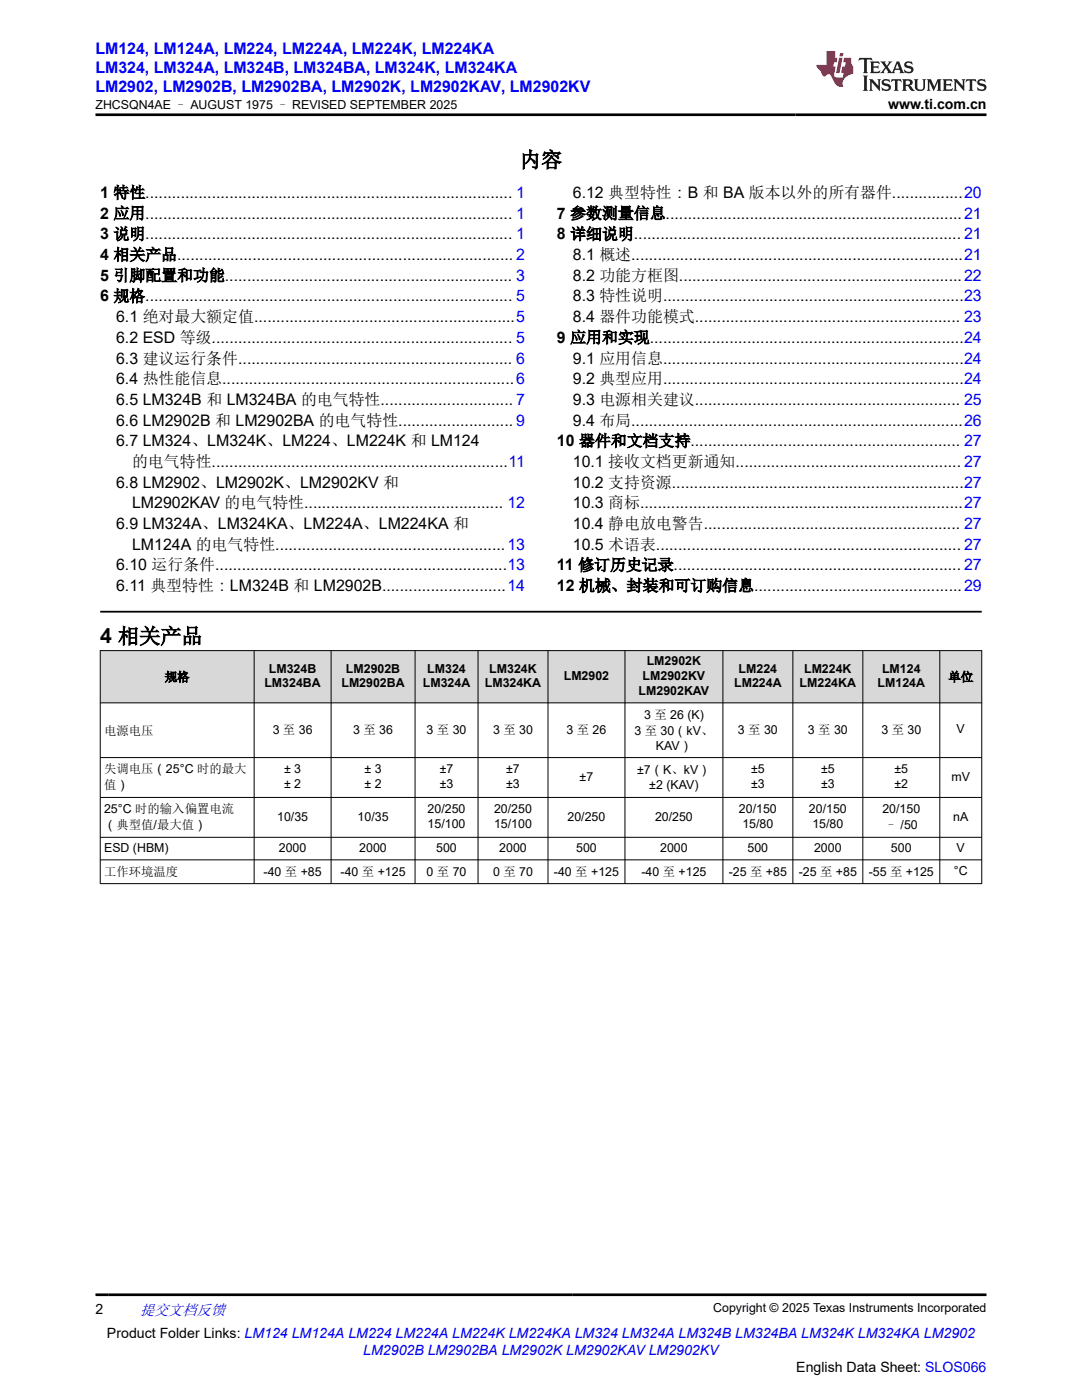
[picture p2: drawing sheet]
<svg xmlns="http://www.w3.org/2000/svg" width="216mm" height="279mm" viewBox="0 0 216 279" stroke-linecap="round" stroke-linejoin="round" font-family="sans-serif">
<defs><g id="words">
<g font-size="4.2">
<text x="103.7" y="33.3">内容</text>
<text x="20" y="128.4">4 相关产品</text>
</g>
<g font-size="3.2" fill="#00f">
<text x="19.1" y="10.7">LM124, LM124A, LM224, LM224A, LM224K, LM224KA</text>
<text x="19.1" y="14.5">LM324, LM324A, LM324B, LM324BA, LM324K, LM324KA</text>
<text x="19.1" y="18.3">LM2902, LM2902B, LM2902BA, LM2902K, LM2902KAV, LM2902KV</text>
</g>
<g font-size="3.2">
<text x="20" y="39.5">1 特性................................................................................... 1</text>
<text x="114.3" y="39.5">6.12 典型特性：B 和 BA 版本以外的所有器件................20</text>
<text x="20" y="43.7">2 应用................................................................................... 1</text>
<text x="20" y="47.8">3 说明................................................................................... 1</text>
<text x="111.1" y="43.7">7 参数测量信息...................................................................21</text>
<text x="111.1" y="47.8">8 详细说明.......................................................................... 21</text>
<text x="20" y="51.9">4 相关产品............................................................................ 2</text>
<text x="114.3" y="51.9">8.1 概述...........................................................................21</text>
<text x="20" y="56">5 引脚配置和功能................................................................. 3</text>
<text x="114.3" y="56">8.2 功能方框图................................................................22</text>
<text x="20" y="60.2">6 规格................................................................................... 5</text>
<text x="23.2" y="64.3">6.1 绝对最大额定值...........................................................5</text>
<text x="114.3" y="60.2">8.3 特性说明....................................................................23</text>
<text x="114.3" y="64.3">8.4 器件功能模式............................................................ 23</text>
<text x="23.2" y="68.4">6.2 ESD 等级.................................................................... 5</text>
<text x="111.1" y="68.4">9 应用和实现.......................................................................24</text>
<text x="23.2" y="72.6">6.3 建议运行条件.............................................................. 6</text>
<text x="23.2" y="76.7">6.4 热性能信息..................................................................6</text>
<text x="114.3" y="72.6">9.1 应用信息....................................................................24</text>
<text x="114.3" y="76.7">9.2 典型应用....................................................................24</text>
<text x="23.2" y="80.8">6.5 LM324B 和 LM324BA 的电气特性.............................. 7</text>
<text x="114.3" y="80.8">9.3 电源相关建议............................................................ 25</text>
<text x="23.2" y="84.9">6.6 LM2902B 和 LM2902BA 的电气特性.......................... 9</text>
<text x="23.2" y="89.1">6.7 LM324、LM324K、LM224、LM224K 和 LM124</text>
<text x="111.1" y="89.1">10 器件和文档支持............................................................. 27</text>
<text x="114.3" y="84.9">9.4 布局...........................................................................26</text>
<text x="26.4" y="93.2">的电气特性...................................................................11</text>
<text x="114.3" y="93.2">10.1 接收文档更新通知................................................... 27</text>
<text x="23.2" y="97.3">6.8 LM2902、LM2902K、LM2902KV 和</text>
<text x="26.4" y="101.5">LM2902KAV 的电气特性............................................. 12</text>
<text x="114.3" y="97.3">10.2 支持资源..................................................................27</text>
<text x="114.3" y="101.5">10.3 商标.........................................................................27</text>
<text x="23.2" y="105.6">6.9 LM324A、LM324KA、LM224A、LM224KA 和</text>
<text x="114.3" y="105.6">10.4 静电放电警告.......................................................... 27</text>
<text x="23.2" y="113.8">6.10 运行条件..................................................................13</text>
<text x="26.4" y="109.7">LM124A 的电气特性....................................................13</text>
<text x="111.1" y="113.8">11 修订历史记录................................................................. 27</text>
<text x="114.3" y="109.7">10.5 术语表..................................................................... 27</text>
<text x="23.2" y="118">6.11 典型特性：LM324B 和 LM2902B............................14</text>
<text x="111.1" y="118">12 机械、封装和可订购信息...............................................29</text>
</g>
<text font-size="3" fill="#00f" x="27.9" y="262.4">提交文档反馈</text>
<g font-size="2.8">
<text x="177.2" y="21.7">www.ti.com.cn</text>
<text x="19.1" y="262.1">2</text>
<text x="21.4" y="266.9">Product Folder Links: LM124 LM124A LM224 LM224A LM224K LM224KA LM324 LM324A LM324B LM324BA LM324K LM324KA LM2902</text>
<text x="158.9" y="273.7">English Data Sheet: SLOS066</text>
</g>
<text font-size="2.8" fill="#00f" x="72.5" y="270.3">LM2902B LM2902BA LM2902K LM2902KAV LM2902KV</text>
<g font-size="2.5">
<text x="19" y="21.8">ZHCSQN4AE – AUGUST 1975 – REVISED SEPTEMBER 2025</text>
<text x="32.9" y="135.9">规格</text>
<text x="52.8" y="137.2">LM324BA</text>
<text x="53.7" y="134.2">LM324B</text>
<text x="68.1" y="137.2">LM2902BA</text>
<text x="69" y="134.2">LM2902B</text>
<text x="84.4" y="137.2">LM324A</text>
<text x="85.3" y="134.2">LM324</text>
<text x="96.7" y="137.2">LM324KA</text>
<text x="97.6" y="134.2">LM324K</text>
<text x="112.5" y="135.7">LM2902</text>
<text x="128.2" y="135.7">LM2902KV</text>
<text x="129.1" y="132.7">LM2902K</text>
<text x="146.5" y="137.2">LM224A</text>
<text x="147.4" y="134.2">LM224</text>
<text x="159.6" y="137.2">LM224KA</text>
<text x="160.5" y="134.2">LM224K</text>
<text x="175.1" y="137.2">LM124A</text>
<text x="176" y="134.2">LM124</text>
<text x="189.2" y="135.9">单位</text>
<text x="127.4" y="138.7">LM2902KAV</text>
<text x="128.5" y="143.4">3 至 26 (K)</text>
<text x="20.8" y="146.6">电源电压</text>
<text x="54.4" y="146.5">3 至 36</text>
<text x="70.5" y="146.5">3 至 36</text>
<text x="85.1" y="146.5">3 至 30</text>
<text x="98.4" y="146.5">3 至 30</text>
<text x="113" y="146.5">3 至 26</text>
<text x="126.6" y="146.6">3 至 30（kV、</text>
<text x="130.9" y="149.6">KAV）</text>
<text x="147.2" y="146.5">3 至 30</text>
<text x="161.2" y="146.5">3 至 30</text>
<text x="175.9" y="146.5">3 至 30</text>
<text x="190.9" y="146.4">V</text>
<text x="20.8" y="154.3">失调电压（25°C 时的最大</text>
<text x="56.7" y="154.3">± 3</text>
<text x="72.7" y="154.3">± 3</text>
<text x="87.7" y="154.3">±7</text>
<text x="101" y="154.3">±7</text>
<text x="115.7" y="155.8">±7</text>
<text x="127.1" y="154.5">±7（K、kV）</text>
<text x="149.9" y="154.3">±5</text>
<text x="163.8" y="154.3">±5</text>
<text x="178.5" y="154.3">±5</text>
<text x="189.9" y="155.8">mV</text>
<text x="20.8" y="157.5">值）</text>
<text x="56.7" y="157.3">± 2</text>
<text x="72.7" y="157.3">± 2</text>
<text x="87.7" y="157.3">±3</text>
<text x="101" y="157.3">±3</text>
<text x="129.6" y="157.4">±2 (KAV)</text>
<text x="149.9" y="157.3">±3</text>
<text x="163.8" y="157.3">±3</text>
<text x="178.5" y="157.3">±2</text>
<text x="20.8" y="162.3">25°C 时的输入偏置电流</text>
<text x="20.8" y="165.5">（典型值/最大值）</text>
<text x="55.3" y="163.8">10/35</text>
<text x="71.4" y="163.8">10/35</text>
<text x="85.3" y="162.3">20/250</text>
<text x="85.3" y="165.2">15/100</text>
<text x="98.6" y="162.3">20/250</text>
<text x="98.6" y="165.2">15/100</text>
<text x="113.2" y="163.8">20/250</text>
<text x="130.7" y="163.8">20/250</text>
<text x="147.4" y="162.3">20/150</text>
<text x="148.1" y="165.2">15/80</text>
<text x="161.4" y="162.3">20/150</text>
<text x="162.1" y="165.2">15/80</text>
<text x="176.1" y="162.2">20/150</text>
<text x="176.6" y="165.4">– /50</text>
<text x="190.2" y="163.8">nA</text>
<text x="20.8" y="170">ESD (HBM)</text>
<text x="55.6" y="170">2000</text>
<text x="71.7" y="170">2000</text>
<text x="87" y="170">500</text>
<text x="99.6" y="170">2000</text>
<text x="115" y="170">500</text>
<text x="131.7" y="170">2000</text>
<text x="149.2" y="170">500</text>
<text x="162.4" y="170">2000</text>
<text x="177.8" y="170">500</text>
<text x="190.9" y="170">V</text>
<text x="20.8" y="174.9">工作环境温度</text>
<text x="52.6" y="174.7">-40 至 +85</text>
<text x="68" y="174.7">-40 至 +125</text>
<text x="85.1" y="174.7">0 至 70</text>
<text x="98.4" y="174.7">0 至 70</text>
<text x="110.5" y="174.7">-40 至 +125</text>
<text x="128" y="174.7">-40 至 +125</text>
<text x="145.4" y="174.7">-25 至 +85</text>
<text x="159.4" y="174.7">-25 至 +85</text>
<text x="173.4" y="174.7">-55 至 +125</text>
<text x="190.3" y="174.6">°C</text>
<text x="142.3" y="261.8">Copyright © 2025 Texas Instruments Incorporated</text>
</g>
</g></defs>
<path d="M20 122.1h175.9" fill="none" stroke="#000" stroke-width=".35"/>
<g fill="#d8d8d8">
<path d="M20 129.8h175.9v10.5h-175.9z" fill-rule="evenodd"/>
<path d="M20.1 129.9h30.6v10.3h-30.6z" fill-rule="evenodd"/>
<path d="M50.8 129.9h15.2v10.3h-15.2z" fill-rule="evenodd"/>
<path d="M66.1 129.9h16.7v10.3h-16.7z" fill-rule="evenodd"/>
<path d="M82.9 129.9h12.4v10.3h-12.4z" fill-rule="evenodd"/>
<path d="M95.4 129.9h13.9v10.3h-13.9z" fill-rule="evenodd"/>
<path d="M109.4 129.9h15.2v10.3h-15.2z" fill-rule="evenodd"/>
<path d="M124.8 129.9h19.4v10.3h-19.4z" fill-rule="evenodd"/>
<path d="M144.3 129.9h13.8v10.3h-13.8z" fill-rule="evenodd"/>
<path d="M158.3 129.9h13.8v10.3h-13.8z" fill-rule="evenodd"/>
<path d="M172.2 129.9h15.3v10.3h-15.3z" fill-rule="evenodd"/>
<path d="M187.6 129.9h8.2v10.3h-8.2z" fill-rule="evenodd"/>
</g>
<g fill="none" stroke="#000" stroke-width=".2">
<path d="M19.9 129.8h176.1M20 129.8v46.6M50.7 129.8v46.6M66.1 129.8v46.6M82.8 129.8v46.6M95.4 129.8v46.6M109.3 129.8v46.6M124.7 129.8v46.6M144.2 129.8v46.6M158.2 129.8v46.6M172.2 129.8v46.6M187.5 129.8v46.6"/>
<path d="M195.9 129.8v46.6M19.9 140.3h176.1M19.9 151.2h176.1M19.9 159.1h176.1M19.9 167.1h176.1M19.9 171.6h176.1M19.9 176.3h176.1"/>
</g>
<path d="M171.5 11.6l-.2 .5 .5-.2h.6v.1v2.2l-.2 .4h1l-.2-.4v-2.2v-.1h.5l.6 .2-.2-.5zM173.6 12.3l.2 .4v1.5l-.2 .4h1.9l.1-.6a1.08 1.08 0 0 1-1.3 .2v-.7h.6l.4 .2v-.7l-.4 .2h-.6v-.5l.2-.2a1 1 0 0 1 1 .3l-.1-.5zM175.7 12.3l.9 1.1-1 1.2h.9l-.2-.2 .5-.8 .4 .8-.2 .2h1.6l-.2-.2 .2-.5h.9l.1 .5-.1 .2h.9l-.2-.3-.8-2h-.5l-.9 2.2-.9-1.1 .9-1.1h-.8l.2 .2-.4 .6-.4-.6 .2-.2zM179 12.7l.4 1h-.7zM180.7 12.4a.65 .65 0 0 0-.2 .7 .65 .65 0 0 0 .6 .5l.6 .1 .1 .3a.79 .79 0 0 1-.7 .4 .79 .79 0 0 1-.7-.5l.1 .7 .2-.1a.93 .93 0 0 0 1.1 .1 .93 .93 0 0 0 .4-1 1.46 1.46 0 0 0-1.2-.6l-.1-.3a1.09 1.09 0 0 1 1.2 .2l-.2-.6-.1 .1-.5-.2zM172.2 15.1l.2 .4v2.2l-.2 .4h1l-.2-.4v-2.2l.2-.4zM173.4 15.8l.2 .4v1.5l-.2 .4h.8l-.3-.4 .1-1.3 1.6 1.8v-2l.2-.4h-.7l.1 .2 .1 1.1-1.2-1.3zM176.2 15.9a.65 .65 0 0 0-.2 .8 .65 .65 0 0 0 .6 .4l.6 .2 .1 .2a.79 .79 0 0 1-.7 .4 .79 .79 0 0 1-.7-.5l.1 .7 .2-.1a.93 .93 0 0 0 1.1 .1 .93 .93 0 0 0 .4-.9 1.46 1.46 0 0 0-1.2-.6l-.1-.4a1.09 1.09 0 0 1 1.2 .2l-.1-.6-.2 .1-.5-.1zM177.9 15.8l-.1 .6a.63 .63 0 0 1 .8-.3v1.6l-.3 .4h1l-.2-.4v-1.6a.66 .66 0 0 1 .8 .3l-.1-.6zM180 15.8l.2 .4v1.5l-.2 .4h1l-.2-.2-.1-.7h.5l.1 .2a.79 .79 0 0 0 1.2 .6l-1-.9a.61 .61 0 0 0 .6-.6 .61 .61 0 0 0-.5-.7zM180.8 16.1h.1a.47 .47 0 0 1 .5 .1 .47 .47 0 0 1 .1 .5l-.1 .1-.7 .1zM182.3 15.8l.2 .2a2.27 2.27 0 0 0 .4 2 1.04 1.04 0 0 0 1.7-.7v-1.3l.2-.2h-.8l.2 .4v1.1a.6 .6 0 0 1-.6 .6 .6 .6 0 0 1-.6-.6v-1.1l.3-.4zM184.9 15.8l.2 .4v1.5l-.2 .4h.8l-.3-.4v-1.4l.9 1.9 .9-1.9v1.4l-.3 .4h1l-.2-.4v-1.5l.2-.4h-.8l-.7 1.5-.6-1.5zM188.1 15.8l.2 .4v1.5l-.2 .4h1.9l.1-.6a1.09 1.09 0 0 1-1.3 .2v-.7h.6l.4 .2v-.6l-.4 .2h-.6v-.6l.2-.1a1.01 1.01 0 0 1 1 .3l-.1-.6zM190.2 15.8l.3 .4v1.5l-.3 .4h.8l-.2-.4v-1.3l1.6 1.8v-2l.2-.4h-.7l.2 .2v1.1l-1.2-1.3zM192.8 15.8l-.1 .6a.63 .63 0 0 1 .8-.3v1.6l-.3 .4h1l-.2-.4v-1.6a.66 .66 0 0 1 .8 .3l-.1-.6zM195.2 15.9a.65 .65 0 0 0-.2 .8 .65 .65 0 0 0 .6 .4l.6 .2 .2 .2a.79 .79 0 0 1-.7 .4 .79 .79 0 0 1-.7-.5l.1 .7 .2-.1a.93 .93 0 0 0 1 .1 .93 .93 0 0 0 .5-.9 1.46 1.46 0 0 0-1.3-.6v-.4a1.09 1.09 0 0 1 1.2 .2l-.2-.6-.2 .1-.5-.1z" fill="#231f20"/>
<path d="M164.9 10.2v2.8h-2l.1 .3 .8 1a.95 .95 0 0 0 1 .9 .59 .59 0 0 1 .5-.4 .59 .59 0 0 1 .5 .4l.4 .7a1.59 1.59 0 0 0 2.1 1.4 1.61 1.61 0 0 1 1-2.3l1-.3-.1-1.5a1.59 1.59 0 0 1-.3-1.7h-1.5l-.2 .9h.6l-.2 .9h-.5l-.2 1v.2l.4 .1-.1 .9h-.7a.73 .73 0 0 1-1-.7l.3-1.5h-.5l.1-.9h.5l.2-.9h-.5v-1.3zM167.4 11.5l-.6 3.1h.7l.6-3.1zM167.6 10.6l-.1 .6h.7l.1-.6z" fill="#ed1c24"/>
<path d="M19.1 22.9h177.8M19.1 258.4h177.8" fill="none" stroke="#000" stroke-width=".53"/>
<use href="#words"/>
</svg>
